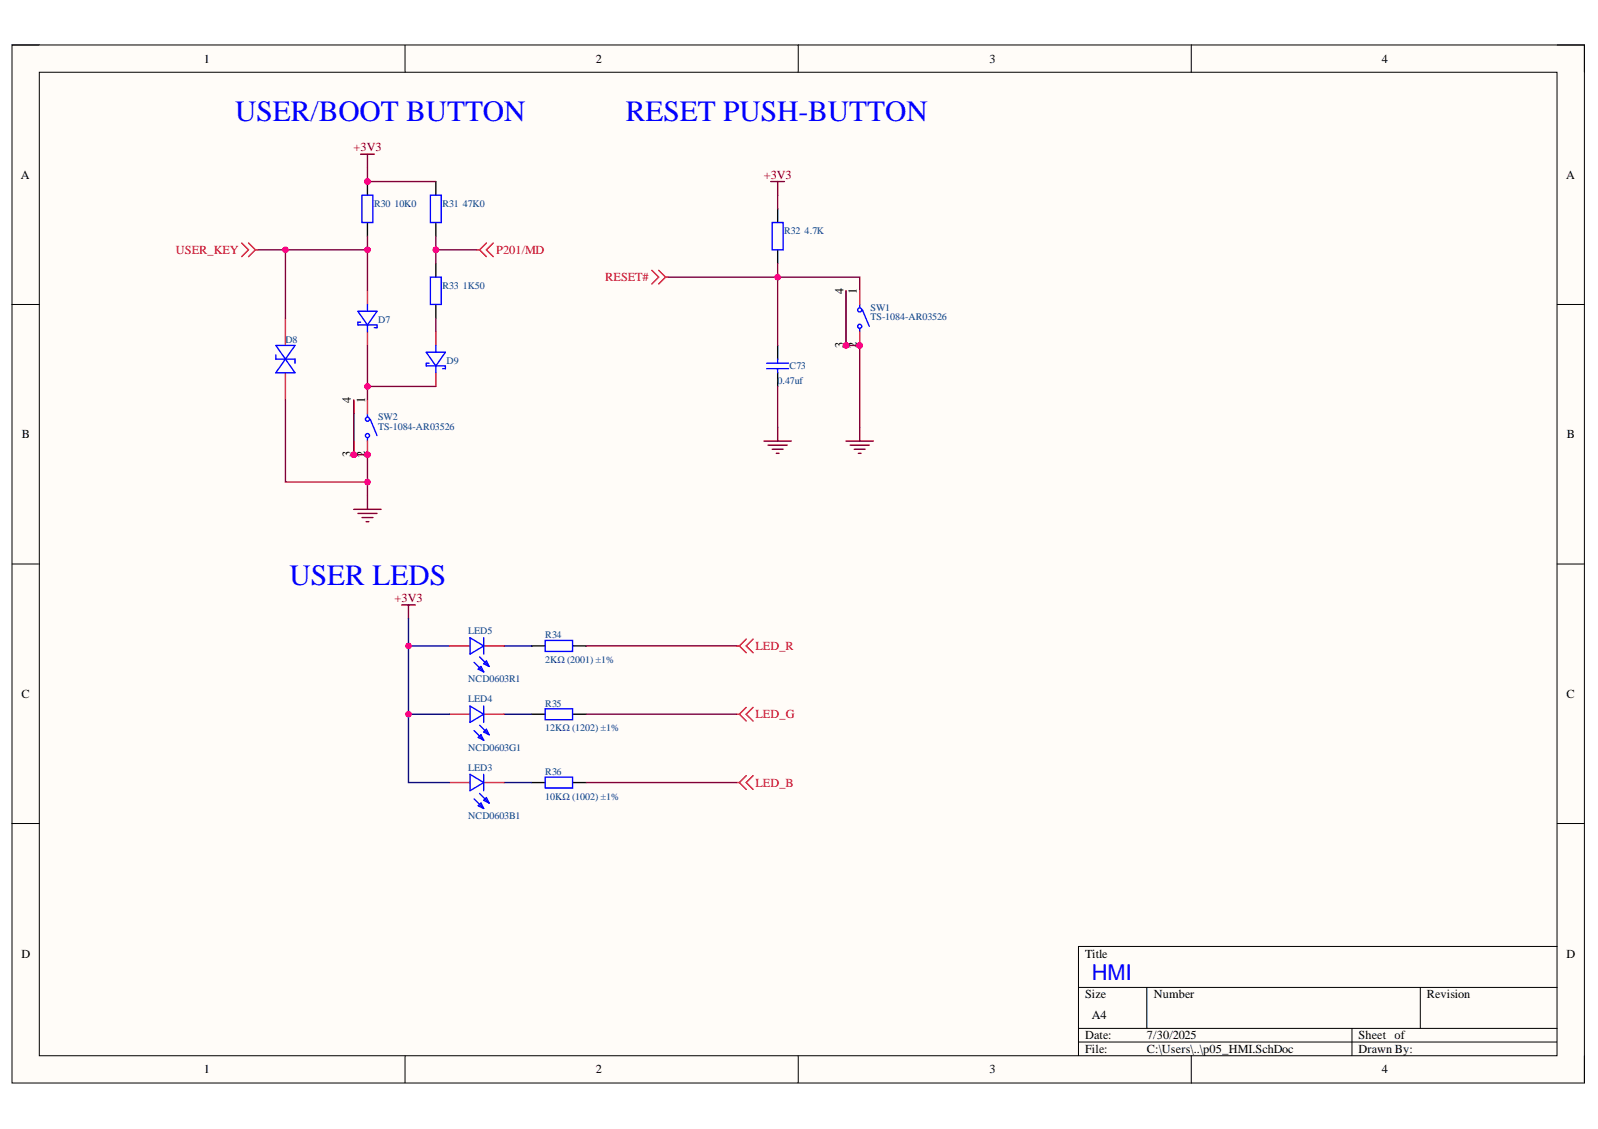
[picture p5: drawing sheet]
<svg xmlns="http://www.w3.org/2000/svg" width="297mm" height="210mm" viewBox="0 0 297 210" stroke-linecap="round" stroke-linejoin="round" font-family="sans-serif">
<defs><g id="words">
<g font-size="5.5" fill="#00f">
<text x="43.7" y="22.4">USER/BOOT BUTTON</text>
<text x="116.3" y="22.4">RESET PUSH-BUTTON</text>
<text x="53.8" y="108.8">USER LEDS</text>
</g>
<text font-size="4.1" fill="#00f" x="203" y="182.3">HMI</text>
<g font-size="2.3">
<text x="37.9" y="11.7">1</text>
<text x="110.7" y="11.7">2</text>
<text x="183.9" y="11.7">3</text>
<text x="256.8" y="11.7">4</text>
<text x="3.9" y="33.3">A</text>
<text x="291.1" y="33.3">A</text>
<text x="156.8" y="54.6" transform="rotate(-90 156.8 54.6)">4</text>
<text x="159.3" y="54.6" transform="rotate(-90 159.3 54.6)">1</text>
<text x="156.8" y="64.7" transform="rotate(-90 156.8 64.7)">3</text>
<text x="159.3" y="64.8" transform="rotate(-90 159.3 64.8)">2</text>
<text x="65.2" y="74.9" transform="rotate(-90 65.2 74.9)">4</text>
<text x="67.8" y="74.9" transform="rotate(-90 67.8 74.9)">1</text>
<text x="4.1" y="81.5">B</text>
<text x="291.3" y="81.5">B</text>
<text x="65.2" y="85" transform="rotate(-90 65.2 85)">3</text>
<text x="67.8" y="85" transform="rotate(-90 67.8 85)">2</text>
<text x="4" y="129.8">C</text>
<text x="291.2" y="129.8">C</text>
<text x="4" y="178">D</text>
<text x="201.7" y="178">Title</text>
<text x="291.2" y="178">D</text>
<text x="201.7" y="185.6">Size</text>
<text x="214.5" y="185.6">Number</text>
<text x="265.2" y="185.6">Revision</text>
<text x="203" y="189.4">A4</text>
<text x="201.7" y="193.2">Date:</text>
<text x="201.7" y="195.8">File:</text>
<text x="213.2" y="193.2">7/30/2025</text>
<text x="213.2" y="195.8">C:\Users\..\p05_HMI.SchDoc</text>
<text x="252.5" y="193.2">Sheet of</text>
<text x="252.5" y="195.8">Drawn By:</text>
<text x="37.9" y="199.6">1</text>
<text x="110.7" y="199.6">2</text>
<text x="183.9" y="199.6">3</text>
<text x="256.8" y="199.6">4</text>
</g>
<g font-size="2.3" fill="#800000">
<text x="65.7" y="28.2">+3V3</text>
<text x="142" y="33.3">+3V3</text>
<text x="73.3" y="112">+3V3</text>
</g>
<g font-size="2.3" fill="#f00">
<text x="32.7" y="47.3">USER_KEY</text>
<text x="92.2" y="47.3">P201/MD</text>
<text x="112.5" y="52.3">RESET#</text>
<text x="140.4" y="120.9">LED_R</text>
<text x="140.4" y="133.6">LED_G</text>
<text x="140.4" y="146.2">LED_B</text>
</g>
<g font-size="1.9" fill="#004080">
<text x="69.5" y="38.5">R30</text>
<text x="73.3" y="38.5">10K0</text>
<text x="82.2" y="38.5">R31</text>
<text x="86" y="38.5">47K0</text>
<text x="145.8" y="43.5">R32</text>
<text x="149.6" y="43.5">4.7K</text>
<text x="82.2" y="53.7">R33</text>
<text x="86" y="53.7">1K50</text>
<text x="161.8" y="57.7">SW1</text>
<text x="161.8" y="59.5">TS-1084-AR03526</text>
<text x="53" y="63.8">D8</text>
<text x="70.3" y="60">D7</text>
<text x="83" y="67.6">D9</text>
<text x="144.5" y="71.4">0.47uf</text>
<text x="146.8" y="68.6">C73</text>
<text x="70.3" y="78">SW2</text>
<text x="70.3" y="79.9">TS-1084-AR03526</text>
<text x="87.1" y="117.9">LED5</text>
<text x="101.3" y="118.7">R34</text>
<text x="101.3" y="123.2">2KΩ (2001) ±1%</text>
<text x="87.1" y="126.8">NCD0603R1</text>
<text x="87.1" y="130.6">LED4</text>
<text x="101.3" y="131.4">R35</text>
<text x="101.3" y="135.9">12KΩ (1202) ±1%</text>
<text x="87.1" y="139.6">NCD0603G1</text>
<text x="87.1" y="143.4">LED3</text>
<text x="101.3" y="144.1">R36</text>
<text x="101.3" y="148.7">10KΩ (1002) ±1%</text>
<text x="87.1" y="152.2">NCD0603B1</text>
</g>
</g></defs>
<path d="M2.2 8.4h292.3v193h-292.3z" fill-rule="evenodd" fill="#fffcf8"/>
<path d="M2.2 8.4h292.3v193h-292.3z" fill="none" stroke="#000" stroke-width=".19"/>
<path d="M7.3 13.4h282.1v182.9h-282.1z" fill-rule="evenodd" fill="#fffcf8"/>
<g fill="none" stroke="#000" stroke-width=".19">
<path d="M2.2 8.4h5.1M7.3 13.4h282.1v182.9h-282.1zM75.3 8.4v5M148.4 8.4v5M221.4 8.4v5M289.4 8.4h5.1v5M2.2 56.6h5.1M289.4 56.6h5.1M2.2 104.9h5.1M289.4 104.9h5.1M2.2 153.1h5.1M289.4 153.1h5.1"/>
<path d="M289.4 176h-88.9v20.3M75.3 196.3v5.1M148.4 196.3v5.1M200.5 183.6h88.9M200.5 191.2h88.9M200.5 193.7h88.9M213.2 183.6v7.6M221.4 196.3v5.1M251.3 191.2v5.1M264 183.6v7.6M294.5 196.3v5.1"/>
</g>
<path d="M67 28.7h2.6M68.3 28.7v2.5M65.8 94.7h5M66.5 95.5h3.6M67.3 96.2h2M68 97h.6M68.3 92.2v2.5" fill="none" stroke="#800000" stroke-width=".25"/>
<circle cx="68.3" cy="33.8" r=".51" fill="#f0f"/>
<circle cx="68.3" cy="33.8" r=".51" fill="none" stroke="#f0f" stroke-width=".19"/>
<path d="M68.3 33.8v2.5" fill="none" stroke="#000" stroke-width=".25"/>
<circle cx="68.3" cy="33.8" r=".51" fill="#f0f"/>
<circle cx="68.3" cy="33.8" r=".51" fill="none" stroke="#f0f" stroke-width=".19"/>
<g fill="none" stroke="#000" stroke-width=".25">
<path d="M81 33.8v2.5M144.6 38.8v2.6M68.3 41.4v2.5M81 41.4v2.5M81 49v2.5M81 56.6v2.5M144.6 46.4v2.6M144.6 64.2v2.6M144.6 69.3v2.5M98.8 120.1h2.5M98.8 132.8h2.5M106.4 120.1h2.6"/>
<path d="M106.4 132.8h2.6M98.8 145.5h2.5M106.4 145.5h2.6"/>
</g>
<g fill="none" stroke="#00f" stroke-width=".25">
<path d="M67.3 36.3h2v5.1h-2zM80 36.3h2v5.1h-2zM66.5 57.9h3.6l-1.8 2.5zM67 59.9h-.5v.5h3.6v.5h-.5M68.3 56.6v1.3M80 51.5h2v5.1h-2zM143.5 41.4h2.1v5h-2.1zM51.3 66v.8h3.5v.7M51.3 64.2l3.5 5.1h-3.5l3.5-5.1zM68.3 60.4v1.3M79.2 65.5h3.6l-1.8 2.5zM79.7 67.5h-.5v.5h3.6v.5h-.5"/>
<path d="M81 64.2v1.3M81 68v1.3M142.5 67.5h4.1M142.5 68.5h4.1M144.6 66.8v.7M144.6 68.5v.8M101.3 119.1h5.1v2h-5.1zM101.3 131.8h5.1v2h-5.1zM101.3 144.5h5.1v2h-5.1z"/>
</g>
<g fill="none" stroke="#800000" stroke-width=".25">
<path d="M143.3 33.8h2.5M144.6 33.8v2.5M144.6 79.5v2.5M159.8 79.5v2.5M142 82h5.1M142.8 82.8h3.5M143.5 83.5h2.1M144.3 84.3h.5M157.3 82h5M158 82.8h3.6M158.8 83.5h2M159.5 84.3h.6"/>
<path d="M74.7 112.5h2.5M75.9 112.5v2.5"/>
</g>
<g fill="none" stroke="#f00" stroke-width=".25">
<path d="M44.9 45.2l1.3 1.2-1.3 1.3M46.2 45.2l1.3 1.2M47.5 46.4h.5M47.5 46.4l-1.3 1.3M53.1 59.1v5.1M68.3 54.1v2.5M88.6 46.4h.5M89.1 46.4l1.3 1.3M90.4 45.2l-1.3 1.2M91.7 45.2l-1.3 1.2 1.3 1.3M121.2 50.3l1.2 1.2-1.2 1.3M122.4 50.3l1.3 1.2"/>
<path d="M123.7 51.5l-1.3 1.3M123.7 51.5h.5M53.1 69.3v5.1M68.3 61.7v2.5M81 61.7v2.5M81 69.3v2.5M138.7 118.8l-1.3 1.3M140 118.8l-1.3 1.3 1.3 1.3M136.9 120.1h.5M136.9 132.8h.5M137.4 120.1l1.3 1.3M137.4 132.8l1.3 1.3"/>
<path d="M138.7 131.5l-1.3 1.3M140 131.5l-1.3 1.3 1.3 1.3M136.9 145.5h.5M137.4 145.5l1.3 1.3M138.7 144.2l-1.3 1.3M140 144.2l-1.3 1.3 1.3 1.3"/>
</g>
<path d="M68.3 31.2v2.6" fill="none" stroke="#800040" stroke-width=".25"/>
<circle cx="68.3" cy="33.8" r=".51" fill="#f0f"/>
<circle cx="68.3" cy="33.8" r=".51" fill="none" stroke="#f0f" stroke-width=".19"/>
<path d="M68.3 33.8h12.7M144.6 36.3v2.5M144.6 71.8v7.7" fill="none" stroke="#800040" stroke-width=".25"/>
<circle cx="68.3" cy="33.8" r=".51" fill="#f0f"/>
<circle cx="68.3" cy="33.8" r=".51" fill="none" stroke="#f0f" stroke-width=".19"/>
<path d="M48 46.4h20.3" fill="none" stroke="#800040" stroke-width=".25"/>
<circle cx="53.1" cy="46.4" r=".51" fill="#f0f"/>
<circle cx="53.1" cy="46.4" r=".51" fill="none" stroke="#f0f" stroke-width=".19"/>
<circle cx="68.3" cy="46.4" r=".51" fill="#f0f"/>
<circle cx="68.3" cy="46.4" r=".51" fill="none" stroke="#f0f" stroke-width=".19"/>
<path d="M144.6 49v2.5h-20.4" fill="none" stroke="#800040" stroke-width=".25"/>
<circle cx="144.6" cy="51.5" r=".51" fill="#f0f"/>
<circle cx="144.6" cy="51.5" r=".51" fill="none" stroke="#f0f" stroke-width=".19"/>
<path d="M53.1 46.4v12.7" fill="none" stroke="#800040" stroke-width=".25"/>
<circle cx="53.1" cy="46.4" r=".51" fill="#f0f"/>
<circle cx="53.1" cy="46.4" r=".51" fill="none" stroke="#f0f" stroke-width=".19"/>
<path d="M53.1 74.4v15.2h15.2" fill="none" stroke="#800040" stroke-width=".25"/>
<circle cx="68.3" cy="89.6" r=".51" fill="#f0f"/>
<circle cx="68.3" cy="89.6" r=".51" fill="none" stroke="#f0f" stroke-width=".19"/>
<path d="M159.8 54.1v-2.6h-15.2v12.7" fill="none" stroke="#800040" stroke-width=".25"/>
<circle cx="144.6" cy="51.5" r=".51" fill="#f0f"/>
<circle cx="144.6" cy="51.5" r=".51" fill="none" stroke="#f0f" stroke-width=".19"/>
<path d="M68.3 46.4v7.7" fill="none" stroke="#800040" stroke-width=".25"/>
<circle cx="68.3" cy="46.4" r=".51" fill="#f0f"/>
<circle cx="68.3" cy="46.4" r=".51" fill="none" stroke="#f0f" stroke-width=".19"/>
<path d="M68.3 43.9v2.5" fill="none" stroke="#800040" stroke-width=".25"/>
<circle cx="68.3" cy="46.4" r=".51" fill="#f0f"/>
<circle cx="68.3" cy="46.4" r=".51" fill="none" stroke="#f0f" stroke-width=".19"/>
<path d="M81 46.4h7.6" fill="none" stroke="#800040" stroke-width=".25"/>
<circle cx="81" cy="46.4" r=".51" fill="#f0f"/>
<circle cx="81" cy="46.4" r=".51" fill="none" stroke="#f0f" stroke-width=".19"/>
<path d="M81 46.4v2.6" fill="none" stroke="#800040" stroke-width=".25"/>
<circle cx="81" cy="46.4" r=".51" fill="#f0f"/>
<circle cx="81" cy="46.4" r=".51" fill="none" stroke="#f0f" stroke-width=".19"/>
<path d="M81 43.9v2.5" fill="none" stroke="#800040" stroke-width=".25"/>
<circle cx="81" cy="46.4" r=".51" fill="#f0f"/>
<circle cx="81" cy="46.4" r=".51" fill="none" stroke="#f0f" stroke-width=".19"/>
<path d="M81 59.1v2.6M68.3 71.8h12.7" fill="none" stroke="#800040" stroke-width=".25"/>
<circle cx="68.3" cy="71.8" r=".51" fill="#f0f"/>
<circle cx="68.3" cy="71.8" r=".51" fill="none" stroke="#f0f" stroke-width=".19"/>
<path d="M68.3 64.2v10.2" fill="none" stroke="#800040" stroke-width=".25"/>
<circle cx="68.3" cy="71.8" r=".51" fill="#f0f"/>
<circle cx="68.3" cy="71.8" r=".51" fill="none" stroke="#f0f" stroke-width=".19"/>
<circle cx="68.3" cy="84.5" r=".51" fill="#f0f"/>
<circle cx="68.3" cy="84.5" r=".51" fill="none" stroke="#f0f" stroke-width=".19"/>
<circle cx="65.8" cy="84.5" r=".51" fill="#f0f"/>
<circle cx="65.8" cy="84.5" r=".51" fill="none" stroke="#f0f" stroke-width=".19"/>
<g fill="none" stroke="#00f" stroke-width=".25">
<path d="M65.8 76.9v5.1M68.3 76.9v.5M68.8 77.9l1.3 3.1M68.3 81.5v.5"/>
<circle cx="68.3" cy="77.9" r=".38"/>
<circle cx="68.3" cy="81" r=".38"/>
</g>
<path d="M68.3 74.4v2.5M68.3 82v2.5" fill="none" stroke="#f00" stroke-width=".25"/>
<circle cx="68.3" cy="84.5" r=".51" fill="#f0f"/>
<circle cx="68.3" cy="84.5" r=".51" fill="none" stroke="#f0f" stroke-width=".19"/>
<path d="M65.8 82v2.5" fill="none" stroke="#f00" stroke-width=".25"/>
<circle cx="65.8" cy="84.5" r=".51" fill="#f0f"/>
<circle cx="65.8" cy="84.5" r=".51" fill="none" stroke="#f0f" stroke-width=".19"/>
<path d="M65.8 74.4v2.5" fill="none" stroke="#f00" stroke-width=".25"/>
<path d="M65.8 74.4v10.1" fill="none" stroke="#800040" stroke-width=".25"/>
<circle cx="65.8" cy="84.5" r=".51" fill="#f0f"/>
<circle cx="65.8" cy="84.5" r=".51" fill="none" stroke="#f0f" stroke-width=".19"/>
<path d="M65.8 84.5h2.5v7.7" fill="none" stroke="#800040" stroke-width=".25"/>
<circle cx="65.8" cy="84.5" r=".51" fill="#f0f"/>
<circle cx="65.8" cy="84.5" r=".51" fill="none" stroke="#f0f" stroke-width=".19"/>
<circle cx="68.3" cy="84.5" r=".51" fill="#f0f"/>
<circle cx="68.3" cy="84.5" r=".51" fill="none" stroke="#f0f" stroke-width=".19"/>
<circle cx="68.3" cy="89.6" r=".51" fill="#f0f"/>
<circle cx="68.3" cy="89.6" r=".51" fill="none" stroke="#f0f" stroke-width=".19"/>
<circle cx="159.8" cy="64.2" r=".51" fill="#f0f"/>
<circle cx="159.8" cy="64.2" r=".51" fill="none" stroke="#f0f" stroke-width=".19"/>
<circle cx="157.3" cy="64.2" r=".51" fill="#f0f"/>
<circle cx="157.3" cy="64.2" r=".51" fill="none" stroke="#f0f" stroke-width=".19"/>
<g fill="none" stroke="#00f" stroke-width=".25">
<path d="M157.3 56.6v5.1M159.8 56.6v.5M160.3 57.6l1.3 3.1M159.8 61.2v.5"/>
<circle cx="159.8" cy="57.6" r=".38"/>
<circle cx="159.8" cy="60.7" r=".38"/>
</g>
<path d="M159.8 54.1v2.5M159.8 61.7v2.5" fill="none" stroke="#f00" stroke-width=".25"/>
<circle cx="159.8" cy="64.2" r=".51" fill="#f0f"/>
<circle cx="159.8" cy="64.2" r=".51" fill="none" stroke="#f0f" stroke-width=".19"/>
<path d="M157.3 61.7v2.5" fill="none" stroke="#f00" stroke-width=".25"/>
<circle cx="157.3" cy="64.2" r=".51" fill="#f0f"/>
<circle cx="157.3" cy="64.2" r=".51" fill="none" stroke="#f0f" stroke-width=".19"/>
<path d="M157.3 54.1v2.5" fill="none" stroke="#f00" stroke-width=".25"/>
<path d="M157.3 54.1v10.1h2.5v15.3" fill="none" stroke="#800040" stroke-width=".25"/>
<circle cx="157.3" cy="64.2" r=".51" fill="#f0f"/>
<circle cx="157.3" cy="64.2" r=".51" fill="none" stroke="#f0f" stroke-width=".19"/>
<circle cx="159.8" cy="64.2" r=".51" fill="#f0f"/>
<circle cx="159.8" cy="64.2" r=".51" fill="none" stroke="#f0f" stroke-width=".19"/>
<path d="M75.9 120.1h7.7" fill="none" stroke="#000080" stroke-width=".25"/>
<circle cx="75.9" cy="120.1" r=".51" fill="#f0f"/>
<circle cx="75.9" cy="120.1" r=".51" fill="none" stroke="#f0f" stroke-width=".19"/>
<path d="M75.9 132.8h7.7M93.7 120.1h5.1M93.7 132.8h5.1M93.7 145.5h5.1" fill="none" stroke="#000080" stroke-width=".25"/>
<path d="M83.6 120.1h3.8M83.6 132.8h3.8M89.9 120.1h3.8M89.9 132.8h3.8M83.6 145.5h3.8M89.9 145.5h3.8" fill="none" stroke="#f00" stroke-width=".25"/>
<g fill="none" stroke="#00f" stroke-width=".25">
<path d="M87.4 118.6l2.5 1.5-2.5 1.5zM89.9 118.6v3M87.4 131.3l2.5 1.5-2.5 1.5zM88.1 123.1l1.8 1.8M88.1 135.8l1.8 1.8M88.9 124.4l.5-.5 .5 1zM88.9 137.1l.5-.5 .5 1zM89.1 122.1l1.8 1.8M89.1 134.8l1.8 1.8M89.9 123.4l.5-.5 .5 1zM89.9 131.3v3M89.9 136.1l.5-.5 .5 1z"/>
<path d="M87.4 144l2.5 1.5-2.5 1.5zM88.1 148.5l1.8 1.8M88.9 149.8l.5-.5 .5 1zM89.1 147.5l1.8 1.8M89.9 144v3M89.9 148.8l.5-.5 .5 1z"/>
</g>
<path d="M109 120.1h27.9M109 132.8h27.9M109 145.5h27.9" fill="none" stroke="#800040" stroke-width=".25"/>
<circle cx="75.9" cy="132.8" r=".51" fill="#f0f"/>
<circle cx="75.9" cy="132.8" r=".51" fill="none" stroke="#f0f" stroke-width=".19"/>
<path d="M75.9 115v30.5h7.7" fill="none" stroke="#000080" stroke-width=".25"/>
<circle cx="75.9" cy="120.1" r=".51" fill="#f0f"/>
<circle cx="75.9" cy="120.1" r=".51" fill="none" stroke="#f0f" stroke-width=".19"/>
<circle cx="75.9" cy="132.8" r=".51" fill="#f0f"/>
<circle cx="75.9" cy="132.8" r=".51" fill="none" stroke="#f0f" stroke-width=".19"/>
<use href="#words"/>
</svg>
